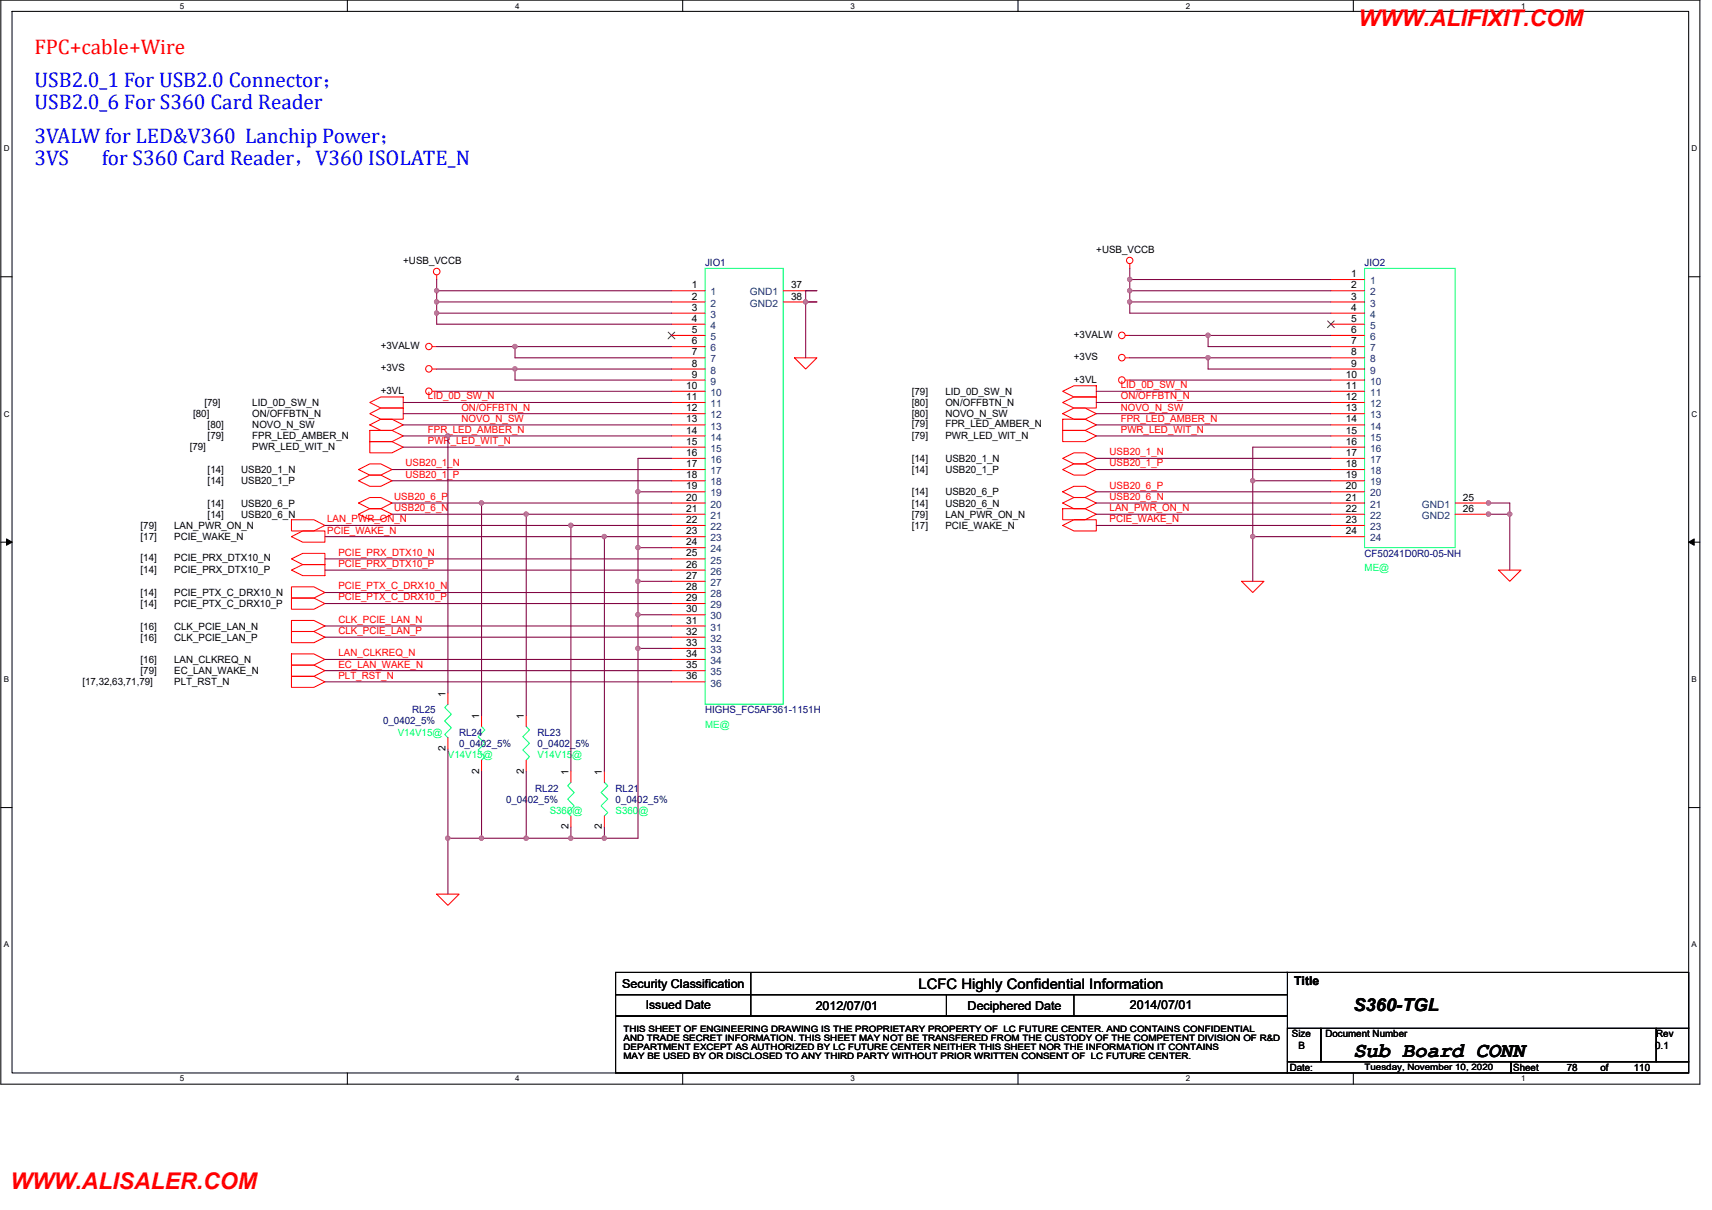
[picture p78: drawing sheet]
<svg xmlns="http://www.w3.org/2000/svg" width="420mm" height="297mm" viewBox="0 0 420 297" stroke-linecap="round" stroke-linejoin="round" font-family="sans-serif">
<defs><g id="words">
<g font-size="5.6" fill="#f00">
<text x="333.4" y="6.4">WWW.ALIFIXIT.COM</text>
<text x="2.5" y="291.9">WWW.ALISALER.COM</text>
</g>
<text font-size="5.2" fill="#f00" x="8.5" y="13.3">FPC+cable+Wire</text>
<g font-size="5.2" fill="#00f">
<text x="8.5" y="21.5">USB2.0_1 For USB2.0 Connector；</text>
<text x="8.5" y="26.7">USB2.0_6 For S360 Card Reader</text>
<text x="8.5" y="35.2">3VALW for LED&amp;V360 Lanchip Power；</text>
<text x="8.5" y="40.4">3VS</text>
<text x="25" y="40.4">for S360 Card Reader，V360 ISOLATE_N</text>
</g>
<text font-size="5.2" x="332.1" y="259.6">Sub Board CONN</text>
<text font-size="4.4" x="332.1" y="248.2">S360-TGL</text>
<text font-size="3.6" x="225.4" y="242.7">LCFC Highly Confidential Information</text>
<g font-size="3">
<text x="152.7" y="242.5">Security Classification</text>
<text x="317.6" y="241.7">Title</text>
<text x="158.5" y="247.7">Issued Date</text>
<text x="200.2" y="248">2012/07/01</text>
<text x="237.5" y="248">Deciphered Date</text>
<text x="277.3" y="247.7">2014/07/01</text>
</g>
<g font-size="2.5">
<text x="99" y="64.9">+USB_VCCB</text>
<text x="269.1" y="62.1">+USB_VCCB</text>
<text x="169.8" y="70.8">1</text>
<text x="194.1" y="70.8">37</text>
<text x="331.6" y="68">1</text>
<text x="331.6" y="70.8">2</text>
<text x="169.8" y="73.5">2</text>
<text x="169.8" y="76.3">3</text>
<text x="194.1" y="73.5">38</text>
<text x="331.6" y="73.5">3</text>
<text x="331.6" y="76.3">4</text>
<text x="169.8" y="79">4</text>
<text x="169.8" y="81.7">5</text>
<text x="263.6" y="82.9">+3VALW</text>
<text x="331.6" y="79">5</text>
<text x="331.6" y="81.7">6</text>
<text x="93.5" y="85.7">+3VALW</text>
<text x="169.8" y="84.5">6</text>
<text x="169.8" y="87.2">7</text>
<text x="263.6" y="88.4">+3VS</text>
<text x="331.6" y="84.5">7</text>
<text x="331.6" y="87.2">8</text>
<text x="93.5" y="91.2">+3VS</text>
<text x="168.4" y="95.5">10</text>
<text x="169.8" y="90">8</text>
<text x="169.8" y="92.7">9</text>
<text x="263.6" y="93.9">+3VL</text>
<text x="330.3" y="92.7">10</text>
<text x="330.3" y="95.5">11</text>
<text x="331.6" y="90">9</text>
<text x="50.2" y="99.7">[79]</text>
<text x="61.9" y="99.7">LID_0D_SW_N</text>
<text x="93.5" y="96.6">+3VL</text>
<text x="168.4" y="98.2">11</text>
<text x="168.4" y="101">12</text>
<text x="223.8" y="96.9">[79]</text>
<text x="223.8" y="99.7">[80]</text>
<text x="232" y="96.9">LID_0D_SW_N</text>
<text x="232" y="99.7">ON/OFFBTN_N</text>
<text x="330.3" y="98.2">12</text>
<text x="330.3" y="101">13</text>
<text x="47.4" y="102.4">[80]</text>
<text x="51" y="107.7">[79]</text>
<text x="51" y="105.2">[80]</text>
<text x="61.9" y="107.7">FPR_LED_AMBER_N</text>
<text x="61.9" y="102.4">ON/OFFBTN_N</text>
<text x="61.9" y="105.2">NOVO_N_SW</text>
<text x="168.4" y="103.7">13</text>
<text x="168.4" y="106.4">14</text>
<text x="223.8" y="102.4">[80]</text>
<text x="223.8" y="104.9">[79]</text>
<text x="223.8" y="107.7">[79]</text>
<text x="232" y="102.4">NOVO_N_SW</text>
<text x="232" y="104.9">FPR_LED_AMBER_N</text>
<text x="232" y="107.7">PWR_LED_WIT_N</text>
<text x="330.3" y="103.7">14</text>
<text x="330.3" y="106.4">15</text>
<text x="46.6" y="110.4">[79]</text>
<text x="61.9" y="110.4">PWR_LED_WIT_N</text>
<text x="168.4" y="109.2">15</text>
<text x="168.4" y="111.9">16</text>
<text x="223.8" y="113.4">[14]</text>
<text x="232" y="113.4">USB20_1_N</text>
<text x="330.3" y="109.2">16</text>
<text x="330.3" y="111.9">17</text>
<text x="51" y="116.1">[14]</text>
<text x="51" y="118.9">[14]</text>
<text x="59.2" y="116.1">USB20_1_N</text>
<text x="59.2" y="118.9">USB20_1_P</text>
<text x="168.4" y="114.7">17</text>
<text x="168.4" y="117.4">18</text>
<text x="223.8" y="116.1">[14]</text>
<text x="232" y="116.1">USB20_1_P</text>
<text x="330.3" y="114.7">18</text>
<text x="330.3" y="117.4">19</text>
<text x="51" y="124.4">[14]</text>
<text x="59.2" y="124.4">USB20_6_P</text>
<text x="168.4" y="120.1">19</text>
<text x="168.4" y="122.9">20</text>
<text x="168.4" y="125.6">21</text>
<text x="223.8" y="121.6">[14]</text>
<text x="223.8" y="124.4">[14]</text>
<text x="232" y="121.6">USB20_6_P</text>
<text x="232" y="124.4">USB20_6_N</text>
<text x="330.3" y="120.1">20</text>
<text x="330.3" y="122.9">21</text>
<text x="330.3" y="125.6">22</text>
<text x="359" y="125.6">26</text>
<text x="359" y="122.9">25</text>
<text x="34.5" y="129.8">[79]</text>
<text x="42.7" y="129.8">LAN_PWR_ON_N</text>
<text x="51" y="127.1">[14]</text>
<text x="59.2" y="127.1">USB20_6_N</text>
<text x="168.4" y="128.4">22</text>
<text x="168.4" y="131.1">23</text>
<text x="223.8" y="127.1">[79]</text>
<text x="223.8" y="129.8">[17]</text>
<text x="232" y="127.1">LAN_PWR_ON_N</text>
<text x="232" y="129.8">PCIE_WAKE_N</text>
<text x="330.3" y="128.4">23</text>
<text x="330.3" y="131.1">24</text>
<text x="34.5" y="132.6">[17]</text>
<text x="34.5" y="137.8">[14]</text>
<text x="42.7" y="132.6">PCIE_WAKE_N</text>
<text x="42.7" y="137.8">PCIE_PRX_DTX10_N</text>
<text x="168.4" y="133.9">24</text>
<text x="168.4" y="136.6">25</text>
<text x="34.5" y="140.5">[14]</text>
<text x="42.7" y="140.5">PCIE_PRX_DTX10_P</text>
<text x="168.4" y="139.4">26</text>
<text x="168.4" y="142.1">27</text>
<text x="34.5" y="146.3">[14]</text>
<text x="34.5" y="149.1">[14]</text>
<text x="42.7" y="146.3">PCIE_PTX_C_DRX10_N</text>
<text x="42.7" y="149.1">PCIE_PTX_C_DRX10_P</text>
<text x="168.4" y="144.9">28</text>
<text x="168.4" y="147.6">29</text>
<text x="34.5" y="154.6">[16]</text>
<text x="42.7" y="154.6">CLK_PCIE_LAN_N</text>
<text x="168.4" y="150.3">30</text>
<text x="168.4" y="153.1">31</text>
<text x="168.4" y="155.8">32</text>
<text x="34.5" y="157.3">[16]</text>
<text x="42.7" y="157.3">CLK_PCIE_LAN_P</text>
<text x="168.4" y="158.6">33</text>
<text x="168.4" y="161.3">34</text>
<text x="34.5" y="162.8">[16]</text>
<text x="34.5" y="165.5">[79]</text>
<text x="42.7" y="162.8">LAN_CLKREQ_N</text>
<text x="42.7" y="165.5">EC_LAN_WAKE_N</text>
<text x="168.4" y="164">35</text>
<text x="168.4" y="166.8">36</text>
<text x="20.2" y="168.3">[17,32,63,71,79]</text>
<text x="42.7" y="168.3">PLT_RST_N</text>
<text x="109.3" y="171" transform="rotate(-90 109.3 171)">1</text>
<text x="117.6" y="176.4" transform="rotate(-90 117.6 176.4)">1</text>
<text x="128.6" y="176.4" transform="rotate(-90 128.6 176.4)">1</text>
<text x="109.3" y="184.4" transform="rotate(-90 109.3 184.4)">2</text>
<text x="117.6" y="189.9" transform="rotate(-90 117.6 189.9)">2</text>
<text x="128.6" y="189.9" transform="rotate(-90 128.6 189.9)">2</text>
<text x="139.5" y="190.2" transform="rotate(-90 139.5 190.2)">1</text>
<text x="147.7" y="190.2" transform="rotate(-90 147.7 190.2)">1</text>
<text x="139.5" y="203.6" transform="rotate(-90 139.5 203.6)">2</text>
<text x="147.7" y="203.6" transform="rotate(-90 147.7 203.6)">2</text>
<text x="317.1" y="254.7">Size</text>
<text x="318.7" y="257.4">B</text>
<text x="325.3" y="254.7">Document Number</text>
<text x="406.2" y="257.4">0.1</text>
<text x="406.5" y="254.7">Rev</text>
<text x="316.5" y="262.9">Date:</text>
<text x="371.4" y="262.9">Sheet</text>
<text x="384.5" y="262.9">78</text>
<text x="392.8" y="262.9">of</text>
<text x="401" y="262.9">110</text>
</g>
<g font-size="2.5" fill="#000080">
<text x="173" y="65.4">JIO1</text>
<text x="334.9" y="65.4">JIO2</text>
<text x="334.9" y="136.7">CF50241D0R0-05-NH</text>
<text x="94" y="177.8">0_0402_5%</text>
<text x="101.2" y="175.1">RL25</text>
<text x="173" y="175.1">HIGHS_FC5AF361-1151H</text>
<text x="112.7" y="180.6">RL24</text>
<text x="112.7" y="183.3">0_0402_5%</text>
<text x="131.9" y="180.6">RL23</text>
<text x="131.9" y="183.3">0_0402_5%</text>
<text x="124.2" y="197.1">0_0402_5%</text>
<text x="131.3" y="194.3">RL22</text>
<text x="151.1" y="194.3">RL21</text>
<text x="151.1" y="197.1">0_0402_5%</text>
</g>
<g font-size="2.5" fill="#004080">
<text x="336.2" y="69.8">1</text>
<text x="174.4" y="72.5">1</text>
<text x="174.4" y="75.3">2</text>
<text x="184.1" y="72.5">GND1</text>
<text x="184.1" y="75.3">GND2</text>
<text x="336.2" y="72.5">2</text>
<text x="336.2" y="75.3">3</text>
<text x="174.4" y="78">3</text>
<text x="174.4" y="80.7">4</text>
<text x="174.4" y="83.5">5</text>
<text x="336.2" y="78">4</text>
<text x="336.2" y="80.7">5</text>
<text x="336.2" y="83.5">6</text>
<text x="174.4" y="86.2">6</text>
<text x="174.4" y="89">7</text>
<text x="336.2" y="86.2">7</text>
<text x="336.2" y="89">8</text>
<text x="174.4" y="91.7">8</text>
<text x="174.4" y="94.4">9</text>
<text x="336.2" y="91.7">9</text>
<text x="336.2" y="94.4">10</text>
<text x="174.4" y="97.2">10</text>
<text x="174.4" y="99.9">11</text>
<text x="336.2" y="97.2">11</text>
<text x="336.2" y="99.9">12</text>
<text x="174.4" y="102.7">12</text>
<text x="174.4" y="105.5">13</text>
<text x="336.2" y="102.7">13</text>
<text x="336.2" y="105.5">14</text>
<text x="174.4" y="108.2">14</text>
<text x="174.4" y="110.9">15</text>
<text x="174.4" y="113.7">16</text>
<text x="336.2" y="108.2">15</text>
<text x="336.2" y="110.9">16</text>
<text x="336.2" y="113.7">17</text>
<text x="174.4" y="116.4">17</text>
<text x="174.4" y="119.2">18</text>
<text x="336.2" y="116.4">18</text>
<text x="336.2" y="119.2">19</text>
<text x="174.4" y="121.9">19</text>
<text x="174.4" y="124.6">20</text>
<text x="336.2" y="121.9">20</text>
<text x="336.2" y="124.6">21</text>
<text x="348.9" y="124.6">GND1</text>
<text x="174.4" y="127.4">21</text>
<text x="174.4" y="130.1">22</text>
<text x="336.2" y="127.4">22</text>
<text x="336.2" y="130.1">23</text>
<text x="348.9" y="127.4">GND2</text>
<text x="174.4" y="132.9">23</text>
<text x="174.4" y="135.6">24</text>
<text x="336.2" y="132.9">24</text>
<text x="174.4" y="138.3">25</text>
<text x="174.4" y="141.1">26</text>
<text x="174.4" y="143.8">27</text>
<text x="174.4" y="146.6">28</text>
<text x="174.4" y="149.3">29</text>
<text x="174.4" y="152.1">30</text>
<text x="174.4" y="154.8">31</text>
<text x="174.4" y="157.6">32</text>
<text x="174.4" y="160.3">33</text>
<text x="174.4" y="163">34</text>
<text x="174.4" y="165.8">35</text>
<text x="174.4" y="168.5">36</text>
</g>
<g font-size="2.5" fill="#f00">
<text x="275.1" y="95.3">LID_0D_SW_N</text>
<text x="105" y="98">LID_0D_SW_N</text>
<text x="113.2" y="100.8">ON/OFFBTN_N</text>
<text x="275.1" y="98">ON/OFFBTN_N</text>
<text x="275.1" y="100.8">NOVO_N_SW</text>
<text x="105" y="106.3">FPR_LED_AMBER_N</text>
<text x="113.2" y="103.5">NOVO_N_SW</text>
<text x="275.1" y="103.5">FPR_LED_AMBER_N</text>
<text x="275.1" y="106.3">PWR_LED_WIT_N</text>
<text x="105" y="109">PWR_LED_WIT_N</text>
<text x="272.3" y="111.8">USB20_1_N</text>
<text x="99.5" y="114.5">USB20_1_N</text>
<text x="99.5" y="117.3">USB20_1_P</text>
<text x="272.3" y="114.5">USB20_1_P</text>
<text x="272.3" y="120">USB20_6_P</text>
<text x="96.8" y="122.7">USB20_6_P</text>
<text x="96.8" y="125.5">USB20_6_N</text>
<text x="272.3" y="122.7">USB20_6_N</text>
<text x="272.3" y="125.5">LAN_PWR_ON_N</text>
<text x="80.3" y="128.2">LAN_PWR_ON_N</text>
<text x="80.3" y="131">PCIE_WAKE_N</text>
<text x="272.3" y="128.2">PCIE_WAKE_N</text>
<text x="83" y="136.4">PCIE_PRX_DTX10_N</text>
<text x="83" y="139.2">PCIE_PRX_DTX10_P</text>
<text x="83" y="144.7">PCIE_PTX_C_DRX10_N</text>
<text x="83" y="147.4">PCIE_PTX_C_DRX10_P</text>
<text x="83" y="152.9">CLK_PCIE_LAN_N</text>
<text x="83" y="155.7">CLK_PCIE_LAN_P</text>
<text x="83" y="161.1">LAN_CLKREQ_N</text>
<text x="83" y="163.9">EC_LAN_WAKE_N</text>
<text x="83" y="166.6">PLT_RST_N</text>
</g>
<g font-size="2.5" fill="#00ff40">
<text x="334.9" y="140.3">ME@</text>
<text x="173" y="178.7">ME@</text>
<text x="97.6" y="180.6">V14V15@</text>
<text x="109.9" y="186.1">V14V15@</text>
<text x="131.9" y="186.1">V14V15@</text>
<text x="134.9" y="199.8">S360@</text>
<text x="151.1" y="199.8">S360@</text>
</g>
<g font-size="2.2">
<text x="153" y="253.3">THIS SHEET OF ENGINEERING DRAWING IS THE PROPRIETARY PROPERTY OF LC FUTURE CENTER. AND CONTAINS CONFIDENTIAL</text>
<text x="153" y="255.6">AND TRADE SECRET INFORMATION. THIS SHEET MAY NOT BE TRANSFERED FROM THE CUSTODY OF THE COMPETENT DIVISION OF R&amp;D</text>
<text x="153" y="257.8">DEPARTMENT EXCEPT AS AUTHORIZED BY LC FUTURE CENTER NEITHER THIS SHEET NOR THE INFORMATION IT CONTAINS</text>
<text x="153" y="260.1">MAY BE USED BY OR DISCLOSED TO ANY THIRD PARTY WITHOUT PRIOR WRITTEN CONSENT OF LC FUTURE CENTER.</text>
<text x="334.9" y="262.6">Tuesday, November 10, 2020</text>
</g>
<g font-size="2">
<text x="44.1" y="2.1">5</text>
<text x="126.4" y="2.1">4</text>
<text x="208.7" y="2.1">3</text>
<text x="291" y="2.1">2</text>
<text x="373.3" y="2.1">1</text>
<text x=".9" y="37.1">D</text>
<text x="415.2" y="37.1">D</text>
<text x=".9" y="102.3">C</text>
<text x="415.2" y="102.3">C</text>
<text x=".9" y="167.4">B</text>
<text x="415.2" y="167.4">B</text>
<text x=".9" y="232.6">A</text>
<text x="415.2" y="232.6">A</text>
<text x="44.1" y="265.5">5</text>
<text x="126.4" y="265.5">4</text>
<text x="208.7" y="265.5">3</text>
<text x="291" y="265.5">2</text>
<text x="373.3" y="265.5">1</text>
</g>
</g></defs>
<path d="M.2 0h417v266.1h-417zM3 2.8h411.4v260.6h-411.4z" fill="none" stroke="#000" stroke-width=".25"/>
<g fill="#fff">
<path d="M44.1 .3h1.1v2.2h-1.1z"/>
<path d="M44.1 263.7h1.1v2.2h-1.1z"/>
</g>
<path d="M85.2 0v2.8M85.2 263.4v2.7" fill="none" stroke="#000" stroke-width=".25"/>
<g fill="#fff">
<path d="M126.4 .3h1.1v2.2h-1.1z"/>
<path d="M126.4 263.7h1.1v2.2h-1.1z"/>
</g>
<path d="M167.5 0v2.8M167.5 263.4v2.7" fill="none" stroke="#000" stroke-width=".25"/>
<g fill="#fff">
<path d="M208.7 .3h1.1v2.2h-1.1z"/>
<path d="M208.7 263.7h1.1v2.2h-1.1z"/>
</g>
<path d="M249.8 0v2.8M249.8 263.4v2.7" fill="none" stroke="#000" stroke-width=".25"/>
<g fill="#fff">
<path d="M291 .3h1.1v2.2h-1.1z"/>
<path d="M291 263.7h1.1v2.2h-1.1z"/>
</g>
<path d="M332.1 0v2.8M332.1 263.4v2.7" fill="none" stroke="#000" stroke-width=".25"/>
<g fill="#fff">
<path d="M373.3 .3h1.1v2.2h-1.1z"/>
<path d="M373.3 263.7h1.1v2.2h-1.1z"/>
<path d="M.9 35.3h1.4v2.2h-1.4z"/>
<path d="M415.2 35.3h1.3v2.2h-1.3z"/>
<path d="M.9 100.5h1.4v2.2h-1.4z"/>
<path d="M415.2 100.5h1.3v2.2h-1.3z"/>
</g>
<path d="M.2 67.9h2.8M414.4 67.9h2.8" fill="none" stroke="#000" stroke-width=".25"/>
<g fill="#fff">
<path d="M.9 165.7h1.3v2.2h-1.3z"/>
<path d="M415.2 165.7h1.3v2.2h-1.3z"/>
</g>
<path d="M.2 133.1h2.8M1.6 132.3l1.4 .8-1.4 .8zM414.4 133.1h2.8M414.4 133.1l1.4-.8v1.6z" fill="none" stroke="#000" stroke-width=".25"/>
<path d="M1.6 132.3l1.4 .8-1.4 .8zM414.4 133.1l1.4-.8v1.6z" fill="#000"/>
<g fill="#fff">
<path d="M.9 230.8h1.3v2.2h-1.3z"/>
<path d="M415.2 230.8h1.3v2.2h-1.3z"/>
</g>
<g fill="none" stroke="#000" stroke-width=".25">
<path d="M.2 198.2h2.8M414.4 198.2h2.8M151.1 238.7h164.9v5.5h-164.9zM184.3 238.7v10.7M315.7 238.7h98.7v13.7M151.1 244.2h164.9v5.2h-164.9zM151.1 249.4h164.9v14h-164.9zM232.3 244.2v5.2M263.6 244.2v5.2M316 252.4h8.2v8.2h-8.2zM324.2 252.4h82.3v8.2h-82.3zM406.5 252.4h7.9v8.2h-7.9z"/>
<path d="M316 260.6h54.8v2.8h-54.8zM370.8 260.6h43.6v2.8h-43.6z"/>
</g>
<g fill="none" stroke="#f00" stroke-width=".25">
<path d="M107.2 67.5v1.1M164.8 71.4h8.2M164.8 74.1h8.2M164.8 76.9h8.2M164.8 79.6h8.2M192.2 71.4h8.3M192.2 74.1h8.3M277.3 64.8v1.1M326.6 68.6h8.3M326.6 71.4h8.3M326.6 74.1h8.3M326.6 76.9h8.3"/>
<path d="M326.6 79.6h8.3M90.8 98.8l2.7-1.3h5.5v2.7h-5.5zM106.1 85.1h1.1M106.1 90.6h1.1M106.1 96.1h1.1M164.8 82.3h8.2M164.8 85.1h8.2M164.8 87.8h8.2M164.8 90.6h8.2M164.8 93.3h8.2M164.8 96.1h8.2M164.8 98.8h8.2"/>
<path d="M195 87.8h5.5l-2.8 2.8zM260.8 96.1l2.8-1.4h5.5v2.8h-5.5zM260.8 98.8l2.8-1.3h5.5v2.7h-5.5zM276.2 82.3h1.1M276.2 87.8h1.1M276.2 93.3h1.1M326.6 82.3h8.3M326.6 85.1h8.3M326.6 87.8h8.3M326.6 90.6h8.3M326.6 93.3h8.3M326.6 96.1h8.3"/>
<path d="M326.6 98.8h8.3M88 115.3l2.8-1.4h2.7l2.7 1.4-2.7 1.3h-2.7zM88 118l2.8-1.4h2.7l2.7 1.4-2.7 1.4h-2.7zM90.8 101.6l2.7-1.4h5.5v2.7h-5.5zM90.8 105.7h5.4l2.8 1.3-2.8 1.4h-5.4zM90.8 108.4h5.4l2.8 1.4-2.8 1.4h-5.4zM90.8 104.3l2.7-1.4h2.7l2.8 1.4-2.8 1.4h-2.7zM164.8 101.6h8.2M164.8 104.3h8.2M164.8 107h8.2M164.8 109.8h8.2M164.8 112.5h8.2"/>
<path d="M164.8 115.3h8.2M164.8 118h8.2M260.8 101.6l2.8-1.4h2.7l2.8 1.4-2.8 1.3h-2.7zM260.8 102.9h5.5l2.8 1.4-2.8 1.4h-5.5zM260.8 105.7h5.5l2.8 1.3-2.8 1.4h-5.5zM260.8 112.5l2.8-1.3h2.7l2.8 1.3-2.8 1.4h-2.7zM260.8 115.3l2.8-1.4h2.7l2.8 1.4-2.8 1.3h-2.7zM326.6 101.6h8.3M326.6 104.3h8.3M326.6 107h8.3M326.6 109.8h8.3M326.6 112.5h8.3"/>
<path d="M326.6 115.3h8.3M326.6 118h8.3M71.5 127.6h5.5l2.7 1.4-2.7 1.3h-5.5zM71.5 131.7l2.8-1.4h5.4v2.8h-5.4zM71.5 137.2l2.8-1.4h5.4v2.8h-5.4zM71.5 140l2.8-1.4h5.4v2.7h-5.4zM88 123.5l2.8-1.4h2.7l2.7 1.4-2.7 1.4h-2.7zM88 126.2l2.8-1.3h2.7l2.7 1.3-2.7 1.4h-2.7zM164.8 120.7h8.2M164.8 123.5h8.2M164.8 126.2h8.2M164.8 129h8.2"/>
<path d="M164.8 131.7h8.2M164.8 134.5h8.2M164.8 137.2h8.2M164.8 140h8.2M260.8 120.7l2.8-1.3h2.7l2.8 1.3-2.8 1.4h-2.7zM260.8 123.5l2.8-1.4h2.7l2.8 1.4-2.8 1.4h-2.7zM260.8 124.9h5.5l2.8 1.3-2.8 1.4h-5.5zM260.8 129l2.8-1.4h5.5v2.7h-5.5zM326.6 120.7h8.3M326.6 123.5h8.3M326.6 126.2h8.3M326.6 129h8.3"/>
<path d="M326.6 131.7h8.3M357.1 126.2h8.2M357.1 123.5h8.2M367.8 140h5.5l-2.8 2.7zM71.5 144.1h5.5l2.7 1.4-2.7 1.3h-5.5zM71.5 146.8h5.5l2.7 1.4-2.7 1.4h-5.5zM71.5 152.3h5.5l2.7 1.4-2.7 1.3h-5.5zM71.5 155h5.5l2.7 1.4-2.7 1.4h-5.5zM164.8 142.7h8.2M164.8 145.5h8.2M164.8 148.2h8.2M164.8 150.9h8.2"/>
<path d="M164.8 153.7h8.2M164.8 156.4h8.2M164.8 159.2h8.2M304.7 142.7h5.5l-2.7 2.8zM71.5 160.5h5.5l2.7 1.4-2.7 1.4h-5.5zM71.5 163.3h5.5l2.7 1.3-2.7 1.4h-5.5zM71.5 166h5.5l2.7 1.4-2.7 1.3h-5.5zM109.9 170.1v2.8M118.2 175.6v2.8M129.1 175.6v2.8M164.8 161.9h8.2M164.8 164.6h8.2"/>
<path d="M164.8 167.4h8.2M109.9 181.1v2.8M118.2 186.6v2.7M129.1 186.6v2.7M140.1 189.3v2.8M148.3 189.3v2.8M107.2 219.5h5.5l-2.8 2.8zM140.1 200.3v2.7M148.3 200.3v2.7"/>
<circle cx="107.2" cy="66.7" r=".81"/>
<circle cx="277.3" cy="63.9" r=".78"/>
<circle cx="105.2" cy="96" r=".79"/>
<circle cx="105.2" cy="90.5" r=".79"/>
<circle cx="105.3" cy="85.1" r=".78"/>
<circle cx="275.3" cy="87.8" r=".81"/>
<circle cx="275.3" cy="82.3" r=".81"/>
<circle cx="275.3" cy="93.3" r=".81"/>
</g>
<path d="M173 65.9h19.2v107h-19.2zM334.9 65.9h22.2v68.6h-22.2zM109.9 172.9l-.8 .8 1.7 1.6-1.7 1.7 1.7 1.6-1.7 1.7 .8 .8M118.2 178.4l.8 .8-1.7 1.6 1.7 1.7-1.7 1.6 1.7 1.7-.8 .8M129.1 178.4l.9 .8-1.7 1.6 1.7 1.7-1.7 1.6 1.7 1.7-.9 .8M140.1 192.1l-.8 .8 1.6 1.7-1.6 1.6 1.6 1.6-1.6 1.7 .8 .8M148.3 192.1l.9 .8-1.7 1.7 1.7 1.6-1.7 1.6 1.7 1.7-.9 .8" fill="none" stroke="#00ff80" stroke-width=".25"/>
<path d="M325.8 78.8l1.7 1.6M327.4 78.8l-1.6 1.6M164 81.5l1.6 1.7M165.6 81.5l-1.7 1.7" fill="none" stroke="#804000" stroke-width=".25"/>
<path d="M107.2 68.6v2.8" fill="none" stroke="#800040" stroke-width=".25"/>
<circle cx="107.1" cy="71.3" r=".54" fill="#f0f"/>
<circle cx="107.1" cy="71.3" r=".54" fill="none" stroke="#f0f" stroke-width=".25"/>
<path d="M107.2 74.1v2.8M107.2 74.1h57.6M164.8 71.4h-57.6v2.7M200.5 71.4h-2.8v2.7" fill="none" stroke="#800040" stroke-width=".25"/>
<circle cx="107.1" cy="74.1" r=".54" fill="#f0f"/>
<circle cx="107.1" cy="74.1" r=".54" fill="none" stroke="#f0f" stroke-width=".25"/>
<path d="M197.7 74.1h2.8" fill="none" stroke="#800040" stroke-width=".25"/>
<circle cx="197.7" cy="74.1" r=".54" fill="#f0f"/>
<circle cx="197.7" cy="74.1" r=".54" fill="none" stroke="#f0f" stroke-width=".25"/>
<path d="M164.8 76.9h-57.6v2.7M197.7 74.1v13.7" fill="none" stroke="#800040" stroke-width=".25"/>
<circle cx="107.1" cy="76.9" r=".54" fill="#f0f"/>
<circle cx="107.1" cy="76.9" r=".54" fill="none" stroke="#f0f" stroke-width=".25"/>
<path d="M107.2 79.6h57.6M107.2 85.1h57.6" fill="none" stroke="#800040" stroke-width=".25"/>
<circle cx="126.4" cy="85.1" r=".54" fill="#f0f"/>
<circle cx="126.4" cy="85.1" r=".54" fill="none" stroke="#f0f" stroke-width=".25"/>
<path d="M107.2 90.6h19.2M126.4 90.6h38.4M126.4 85.1v2.7h38.4M126.4 90.6v2.7" fill="none" stroke="#800040" stroke-width=".25"/>
<circle cx="126.4" cy="90.6" r=".54" fill="#f0f"/>
<circle cx="126.4" cy="90.6" r=".54" fill="none" stroke="#f0f" stroke-width=".25"/>
<g fill="none" stroke="#800040" stroke-width=".25">
<path d="M99 98.8h65.8M107.2 96.1h57.6M126.4 93.3h38.4M96.2 115.3h68.6M96.2 118h68.6M99 107h10.9M99 109.8h65.8M99 101.6h65.8M99 104.3h65.8M164.8 112.5h-8.2v8.2M79.7 129h60.4v60.3M96.2 126.2h32.9"/>
<path d="M96.2 123.5h22"/>
</g>
<circle cx="140.1" cy="129" r=".54" fill="#f0f"/>
<circle cx="140.1" cy="129" r=".54" fill="none" stroke="#f0f" stroke-width=".25"/>
<path d="M79.7 131.7h68.6v57.6M140.1 129h24.7" fill="none" stroke="#800040" stroke-width=".25"/>
<circle cx="148.3" cy="131.7" r=".54" fill="#f0f"/>
<circle cx="148.3" cy="131.7" r=".54" fill="none" stroke="#f0f" stroke-width=".25"/>
<path d="M118.2 123.5v52.1M148.3 131.7h16.5" fill="none" stroke="#800040" stroke-width=".25"/>
<circle cx="118.2" cy="123.5" r=".54" fill="#f0f"/>
<circle cx="118.2" cy="123.5" r=".54" fill="none" stroke="#f0f" stroke-width=".25"/>
<path d="M118.2 123.5h46.6M129.1 126.2v49.4" fill="none" stroke="#800040" stroke-width=".25"/>
<circle cx="129.1" cy="126.2" r=".54" fill="#f0f"/>
<circle cx="129.1" cy="126.2" r=".54" fill="none" stroke="#f0f" stroke-width=".25"/>
<path d="M129.1 126.2h35.7M129.1 189.3v16.5" fill="none" stroke="#800040" stroke-width=".25"/>
<circle cx="129.1" cy="205.8" r=".54" fill="#f0f"/>
<circle cx="129.1" cy="205.8" r=".54" fill="none" stroke="#f0f" stroke-width=".25"/>
<path d="M79.7 137.2h85.1M79.7 140h85.1M164.8 120.7h-8.2v13.8h8.2M79.7 145.5h85.1M79.7 148.2h85.1M79.7 153.7h85.1M79.7 156.4h85.1M79.7 161.9h85.1M79.7 164.6h85.1M79.7 167.4h85.1M140.1 205.8h8.2" fill="none" stroke="#800040" stroke-width=".25"/>
<circle cx="156.6" cy="120.7" r=".54" fill="#f0f"/>
<circle cx="156.6" cy="120.7" r=".54" fill="none" stroke="#f0f" stroke-width=".25"/>
<path d="M156.6 134.5v8.2h8.2" fill="none" stroke="#800040" stroke-width=".25"/>
<circle cx="156.6" cy="142.7" r=".54" fill="#f0f"/>
<circle cx="156.6" cy="142.7" r=".54" fill="none" stroke="#f0f" stroke-width=".25"/>
<circle cx="156.6" cy="134.4" r=".54" fill="#f0f"/>
<circle cx="156.6" cy="134.4" r=".54" fill="none" stroke="#f0f" stroke-width=".25"/>
<path d="M156.6 150.9h8.2" fill="none" stroke="#800040" stroke-width=".25"/>
<circle cx="156.6" cy="150.9" r=".54" fill="#f0f"/>
<circle cx="156.6" cy="150.9" r=".54" fill="none" stroke="#f0f" stroke-width=".25"/>
<path d="M156.6 142.7v16.5h8.2M156.6 159.2v46.6" fill="none" stroke="#800040" stroke-width=".25"/>
<circle cx="156.6" cy="159.1" r=".54" fill="#f0f"/>
<circle cx="156.6" cy="159.1" r=".54" fill="none" stroke="#f0f" stroke-width=".25"/>
<path d="M118.2 189.3v16.5" fill="none" stroke="#800040" stroke-width=".25"/>
<circle cx="118.2" cy="205.8" r=".54" fill="#f0f"/>
<circle cx="118.2" cy="205.8" r=".54" fill="none" stroke="#f0f" stroke-width=".25"/>
<path d="M277.3 65.9v5.5M109.9 205.8v13.7M129.1 205.8h11" fill="none" stroke="#800040" stroke-width=".25"/>
<circle cx="277.2" cy="68.6" r=".54" fill="#f0f"/>
<circle cx="277.2" cy="68.6" r=".54" fill="none" stroke="#f0f" stroke-width=".25"/>
<path d="M277.3 68.6h49.3M277.3 71.4h49.3" fill="none" stroke="#800040" stroke-width=".25"/>
<circle cx="277.2" cy="71.3" r=".54" fill="#f0f"/>
<circle cx="277.2" cy="71.3" r=".54" fill="none" stroke="#f0f" stroke-width=".25"/>
<path d="M277.3 71.4v2.7h49.3" fill="none" stroke="#800040" stroke-width=".25"/>
<circle cx="277.2" cy="74.1" r=".54" fill="#f0f"/>
<circle cx="277.2" cy="74.1" r=".54" fill="none" stroke="#f0f" stroke-width=".25"/>
<path d="M277.3 74.1v2.8h49.3M277.3 82.3h49.3" fill="none" stroke="#800040" stroke-width=".25"/>
<circle cx="296.5" cy="82.3" r=".54" fill="#f0f"/>
<circle cx="296.5" cy="82.3" r=".54" fill="none" stroke="#f0f" stroke-width=".25"/>
<path d="M277.3 87.8h49.3M296.5 82.3v2.8h30.1" fill="none" stroke="#800040" stroke-width=".25"/>
<circle cx="296.5" cy="87.8" r=".54" fill="#f0f"/>
<circle cx="296.5" cy="87.8" r=".54" fill="none" stroke="#f0f" stroke-width=".25"/>
<path d="M269.1 96.1h57.5M269.1 98.8h57.5M277.3 93.3h49.3M296.5 87.8v2.8h30.1M269.1 112.5h57.5M269.1 115.3h57.5M269.1 101.6h57.5M269.1 104.3h57.5M269.1 107h57.5M326.6 109.8h-19.1v8.2h19.1" fill="none" stroke="#800040" stroke-width=".25"/>
<circle cx="307.4" cy="118" r=".54" fill="#f0f"/>
<circle cx="307.4" cy="118" r=".54" fill="none" stroke="#f0f" stroke-width=".25"/>
<path d="M269.1 120.7h57.5M269.1 123.5h57.5M365.1 123.5h5.4" fill="none" stroke="#800040" stroke-width=".25"/>
<circle cx="365.3" cy="123.5" r=".54" fill="#f0f"/>
<circle cx="365.3" cy="123.5" r=".54" fill="none" stroke="#f0f" stroke-width=".25"/>
<path d="M370.5 123.5v2.7h-5.4" fill="none" stroke="#800040" stroke-width=".25"/>
<circle cx="365.3" cy="126.2" r=".54" fill="#f0f"/>
<circle cx="365.3" cy="126.2" r=".54" fill="none" stroke="#f0f" stroke-width=".25"/>
<path d="M370.5 126.2v13.8" fill="none" stroke="#800040" stroke-width=".25"/>
<circle cx="370.5" cy="126.2" r=".54" fill="#f0f"/>
<circle cx="370.5" cy="126.2" r=".54" fill="none" stroke="#f0f" stroke-width=".25"/>
<path d="M307.5 118v13.7M269.1 126.2h57.5M269.1 129h57.5M326.6 131.7h-19.1v11" fill="none" stroke="#800040" stroke-width=".25"/>
<circle cx="307.4" cy="131.7" r=".54" fill="#f0f"/>
<circle cx="307.4" cy="131.7" r=".54" fill="none" stroke="#f0f" stroke-width=".25"/>
<path d="M109.9 205.8h8.3M140.1 203v2.8M148.3 205.8h8.3" fill="none" stroke="#800040" stroke-width=".25"/>
<circle cx="140.1" cy="205.8" r=".54" fill="#f0f"/>
<circle cx="140.1" cy="205.8" r=".54" fill="none" stroke="#f0f" stroke-width=".25"/>
<path d="M148.3 203v2.8" fill="none" stroke="#800040" stroke-width=".25"/>
<circle cx="148.3" cy="205.8" r=".54" fill="#f0f"/>
<circle cx="148.3" cy="205.8" r=".54" fill="none" stroke="#f0f" stroke-width=".25"/>
<path d="M109.9 107v63.1" fill="none" stroke="#800040" stroke-width=".25"/>
<circle cx="109.9" cy="107" r=".54" fill="#f0f"/>
<circle cx="109.9" cy="107" r=".54" fill="none" stroke="#f0f" stroke-width=".25"/>
<path d="M109.9 107h54.9M109.9 183.9v21.9" fill="none" stroke="#800040" stroke-width=".25"/>
<circle cx="109.9" cy="205.8" r=".54" fill="#f0f"/>
<circle cx="109.9" cy="205.8" r=".54" fill="none" stroke="#f0f" stroke-width=".25"/>
<path d="M118.2 205.8h10.9" fill="none" stroke="#800040" stroke-width=".25"/>
<circle cx="107.1" cy="71.3" r=".54" fill="#f0f"/>
<circle cx="107.1" cy="71.3" r=".54" fill="none" stroke="#f0f" stroke-width=".25"/>
<circle cx="107.1" cy="74.1" r=".54" fill="#f0f"/>
<circle cx="107.1" cy="74.1" r=".54" fill="none" stroke="#f0f" stroke-width=".25"/>
<circle cx="197.7" cy="74.1" r=".54" fill="#f0f"/>
<circle cx="197.7" cy="74.1" r=".54" fill="none" stroke="#f0f" stroke-width=".25"/>
<circle cx="107.1" cy="76.9" r=".54" fill="#f0f"/>
<circle cx="107.1" cy="76.9" r=".54" fill="none" stroke="#f0f" stroke-width=".25"/>
<circle cx="126.4" cy="85.1" r=".54" fill="#f0f"/>
<circle cx="126.4" cy="85.1" r=".54" fill="none" stroke="#f0f" stroke-width=".25"/>
<circle cx="126.4" cy="90.6" r=".54" fill="#f0f"/>
<circle cx="126.4" cy="90.6" r=".54" fill="none" stroke="#f0f" stroke-width=".25"/>
<circle cx="140.1" cy="129" r=".54" fill="#f0f"/>
<circle cx="140.1" cy="129" r=".54" fill="none" stroke="#f0f" stroke-width=".25"/>
<circle cx="148.3" cy="131.7" r=".54" fill="#f0f"/>
<circle cx="148.3" cy="131.7" r=".54" fill="none" stroke="#f0f" stroke-width=".25"/>
<circle cx="118.2" cy="123.5" r=".54" fill="#f0f"/>
<circle cx="118.2" cy="123.5" r=".54" fill="none" stroke="#f0f" stroke-width=".25"/>
<circle cx="129.1" cy="126.2" r=".54" fill="#f0f"/>
<circle cx="129.1" cy="126.2" r=".54" fill="none" stroke="#f0f" stroke-width=".25"/>
<circle cx="129.1" cy="205.8" r=".54" fill="#f0f"/>
<circle cx="129.1" cy="205.8" r=".54" fill="none" stroke="#f0f" stroke-width=".25"/>
<circle cx="156.6" cy="120.7" r=".54" fill="#f0f"/>
<circle cx="156.6" cy="120.7" r=".54" fill="none" stroke="#f0f" stroke-width=".25"/>
<circle cx="156.6" cy="142.7" r=".54" fill="#f0f"/>
<circle cx="156.6" cy="142.7" r=".54" fill="none" stroke="#f0f" stroke-width=".25"/>
<circle cx="156.6" cy="134.4" r=".54" fill="#f0f"/>
<circle cx="156.6" cy="134.4" r=".54" fill="none" stroke="#f0f" stroke-width=".25"/>
<circle cx="156.6" cy="150.9" r=".54" fill="#f0f"/>
<circle cx="156.6" cy="150.9" r=".54" fill="none" stroke="#f0f" stroke-width=".25"/>
<circle cx="156.6" cy="159.1" r=".54" fill="#f0f"/>
<circle cx="156.6" cy="159.1" r=".54" fill="none" stroke="#f0f" stroke-width=".25"/>
<circle cx="118.2" cy="205.8" r=".54" fill="#f0f"/>
<circle cx="118.2" cy="205.8" r=".54" fill="none" stroke="#f0f" stroke-width=".25"/>
<circle cx="277.2" cy="68.6" r=".54" fill="#f0f"/>
<circle cx="277.2" cy="68.6" r=".54" fill="none" stroke="#f0f" stroke-width=".25"/>
<circle cx="277.2" cy="71.3" r=".54" fill="#f0f"/>
<circle cx="277.2" cy="71.3" r=".54" fill="none" stroke="#f0f" stroke-width=".25"/>
<circle cx="277.2" cy="74.1" r=".54" fill="#f0f"/>
<circle cx="277.2" cy="74.1" r=".54" fill="none" stroke="#f0f" stroke-width=".25"/>
<circle cx="296.5" cy="82.3" r=".54" fill="#f0f"/>
<circle cx="296.5" cy="82.3" r=".54" fill="none" stroke="#f0f" stroke-width=".25"/>
<circle cx="296.5" cy="87.8" r=".54" fill="#f0f"/>
<circle cx="296.5" cy="87.8" r=".54" fill="none" stroke="#f0f" stroke-width=".25"/>
<circle cx="307.4" cy="118" r=".54" fill="#f0f"/>
<circle cx="307.4" cy="118" r=".54" fill="none" stroke="#f0f" stroke-width=".25"/>
<circle cx="365.3" cy="123.5" r=".54" fill="#f0f"/>
<circle cx="365.3" cy="123.5" r=".54" fill="none" stroke="#f0f" stroke-width=".25"/>
<circle cx="365.3" cy="126.2" r=".54" fill="#f0f"/>
<circle cx="365.3" cy="126.2" r=".54" fill="none" stroke="#f0f" stroke-width=".25"/>
<circle cx="370.5" cy="126.2" r=".54" fill="#f0f"/>
<circle cx="370.5" cy="126.2" r=".54" fill="none" stroke="#f0f" stroke-width=".25"/>
<circle cx="307.4" cy="131.7" r=".54" fill="#f0f"/>
<circle cx="307.4" cy="131.7" r=".54" fill="none" stroke="#f0f" stroke-width=".25"/>
<circle cx="140.1" cy="205.8" r=".54" fill="#f0f"/>
<circle cx="140.1" cy="205.8" r=".54" fill="none" stroke="#f0f" stroke-width=".25"/>
<circle cx="148.3" cy="205.8" r=".54" fill="#f0f"/>
<circle cx="148.3" cy="205.8" r=".54" fill="none" stroke="#f0f" stroke-width=".25"/>
<circle cx="109.9" cy="107" r=".54" fill="#f0f"/>
<circle cx="109.9" cy="107" r=".54" fill="none" stroke="#f0f" stroke-width=".25"/>
<circle cx="109.9" cy="205.8" r=".54" fill="#f0f"/>
<circle cx="109.9" cy="205.8" r=".54" fill="none" stroke="#f0f" stroke-width=".25"/>
<use href="#words"/>
</svg>
